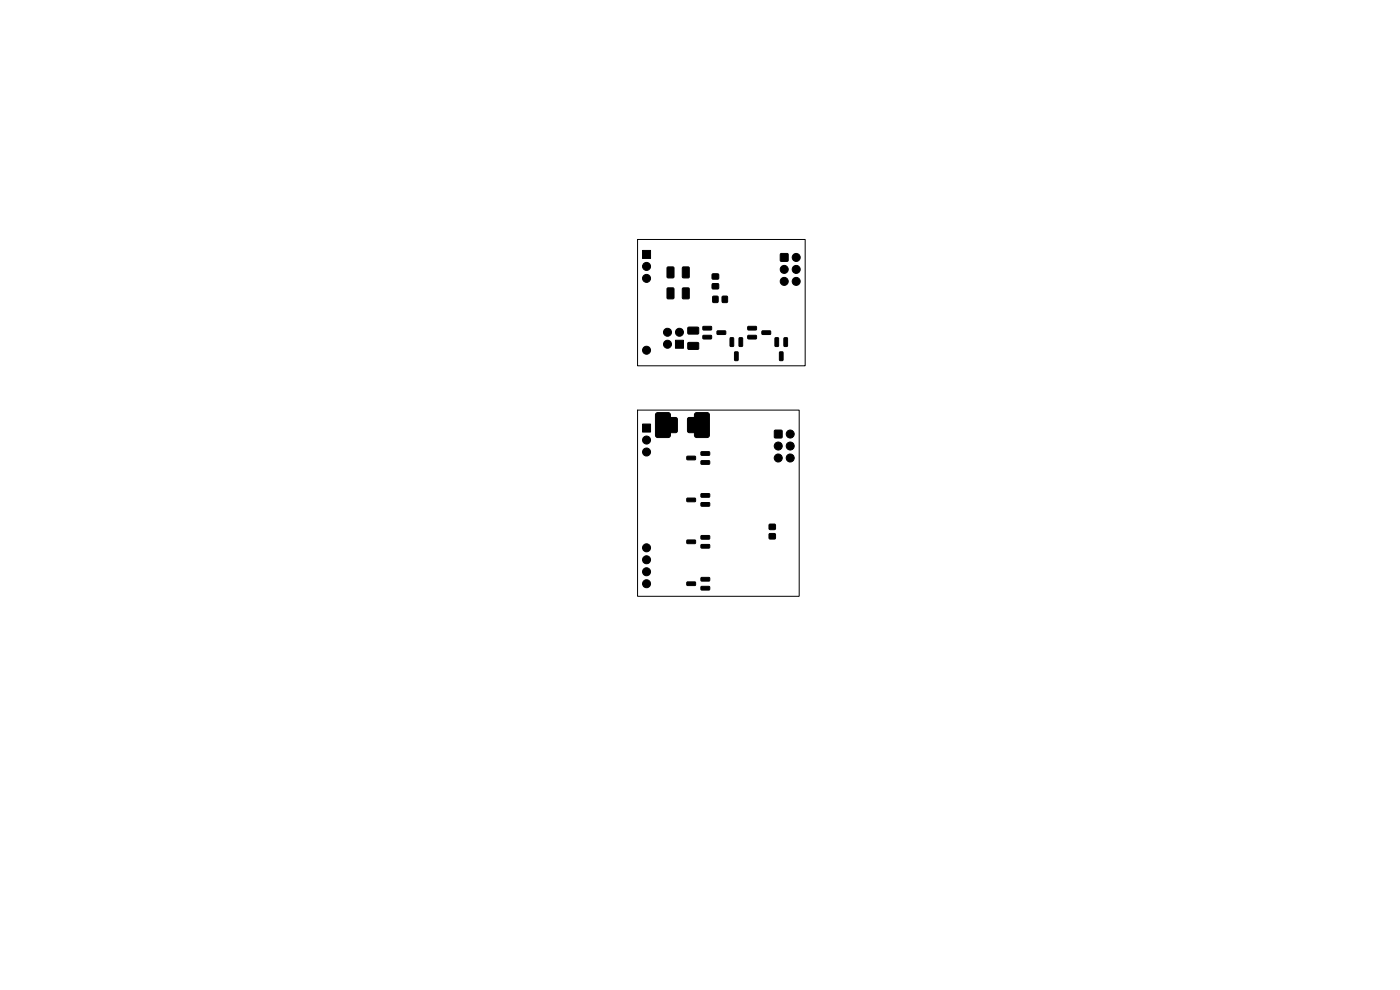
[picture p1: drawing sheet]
<svg xmlns="http://www.w3.org/2000/svg" width="297mm" height="210mm" viewBox="0 0 297 210" stroke-linecap="round" stroke-linejoin="round" font-family="sans-serif">
<g fill="#000" stroke="#000" stroke-width=".21">
<path d="M136.3 53.1h1.7v1.7h-1.7zM141.6 56.7l1.1-.1 .3 .2v1.9l-.2 .2-1.1 .1-.2-.2zM144.8 56.7l1.2-.1 .2 .2v1.9l-.1 .2-1.1 .1-.2-.2zM151.1 58.1h1.3v1.1h-1.3zM165.6 53.8h1.5v1.6h-1.5zM141.6 61.1h1.1l.3 .1v2l-.2 .2h-1.1l-.2-.1zM144.8 61.1h1.2l.2 .1v2l-.1 .2h-1.1l-.2-.1zM143.3 72.2h1.7v1.7h-1.7zM146 72.7l2.1-.1 .1 .3v1.1l-.2 .1h-2l-.1-.2zM146 69.5l2.1-.1 .1 .2v1.1l-.2 .2h-2l-.1-.3zM149.1 71.2l1.8-.1 .1 .7-.2 .1h-1.6l-.1-.2zM149.1 69.3l1.8-.1 .1 .7-.2 .1h-1.6l-.1-.2z"/>
<path d="M151.2 62.9h1.1v1.2h-1.1zM151.1 60.2h1.3v1h-1.3zM152.1 70.2h1.8l.1 .6-.2 .2-1.6-.1-.1-.1zM153.2 62.9h1.1v1.2h-1.1zM154.9 71.7l.6-.1 .1 .1 .1 1.6-.2 .2-.6-.1zM155.9 74.7l.5-.1 .2 .1v1.6l-.1 .2-.7-.1zM156.8 71.7l.6-.1 .1 .1 .1 1.6-.2 .2-.6-.1zM158.7 71.2l1.7-.1 .1 .7-.2 .1h-1.6l-.1-.2zM158.7 69.3l1.7-.1 .1 .7-.2 .1h-1.6l-.1-.2zM161.7 70.2h1.7l.1 .6-.2 .2-1.6-.1-.1-.1zM164.4 71.7l.6-.1 .2 .1v1.6l-.1 .2-.7-.1zM165.4 74.7l.5-.1 .2 .1v1.6l-.1 .2-.6-.1z"/>
<path d="M166.3 71.7l.6-.1 .2 .1v1.6l-.1 .2-.7-.1zM136.3 90h1.7v1.7h-1.7zM139.2 87.7l.3-.2h2.3l.4 .3v4.5l-.2 .5h-2.5l-.4-.2v-4.6zM141.8 88.7l.3-.1h1.2l.3 .1 .1 2.7-.1 .3-1.5 .1-.3-.2zM145.9 88.7l.3-.1h1.3l.3 .1v2.7l-.1 .3-1.5 .1-.3-.2zM147.5 87.7l.3-.2h2.2l.4 .3 .1 4.5-.3 .5h-2.4l-.4-.2-.1-4.6zM145.7 96.8h1.8l.1 .6-.2 .2-1.6-.1-.1-.1zM148.7 95.9l1.8-.1 .1 .7-.2 .1h-1.6l-.1-.2zM148.7 97.8l1.8-.1 .1 .7-.2 .1h-1.6l-.1-.2zM164.3 91.3h1.6v1.6h-1.6zM145.7 114.6h1.8l.1 .6-.2 .1h-1.6l-.1-.2zM145.7 105.7h1.8l.1 .6-.2 .1h-1.6l-.1-.2z"/>
<path d="M148.7 113.6h1.8l.1 .7-.2 .1h-1.6l-.1-.2zM148.7 115.5h1.8l.1 .7-.2 .1h-1.6l-.1-.2zM148.7 104.8l1.8-.1 .1 .7-.2 .1h-1.6l-.1-.2zM148.7 106.7l1.8-.1 .1 .7-.2 .1h-1.6l-.1-.2zM163.2 113.2h1.3v1.1h-1.3zM163.2 111.2h1.3v1.1h-1.3zM145.7 123.5l1.8-.1 .1 .7-.2 .1h-1.6l-.1-.2zM148.7 122.5h1.8l.1 .7-.2 .1h-1.6l-.1-.2zM148.7 124.4h1.8l.1 .7-.2 .1h-1.6l-.1-.2z"/>
<circle cx="137.2" cy="59.1" r=".5"/>
<circle cx="137.2" cy="54" r=".5"/>
<circle cx="137.2" cy="56.5" r=".5"/>
<circle cx="137.2" cy="56.5" r=".85"/>
<circle cx="137.2" cy="59.1" r=".85"/>
<circle cx="166.4" cy="54.6" r=".5"/>
<circle cx="166.4" cy="57.2" r=".5"/>
<circle cx="166.4" cy="59.7" r=".5"/>
<circle cx="166.4" cy="57.1" r=".85"/>
<circle cx="166.4" cy="59.7" r=".85"/>
<circle cx="168.9" cy="54.6" r=".5"/>
<circle cx="168.9" cy="59.7" r=".5"/>
<circle cx="168.9" cy="57.2" r=".5"/>
<circle cx="168.9" cy="57.1" r=".85"/>
<circle cx="168.9" cy="59.7" r=".85"/>
<circle cx="168.9" cy="54.6" r=".85"/>
<circle cx="137.2" cy="74.3" r=".5"/>
<circle cx="137.2" cy="74.3" r=".85"/>
<circle cx="141.6" cy="70.5" r=".5"/>
<circle cx="141.6" cy="73" r=".5"/>
<circle cx="141.6" cy="70.5" r=".85"/>
<circle cx="141.6" cy="73" r=".85"/>
<circle cx="144.1" cy="70.5" r=".5"/>
<circle cx="144.1" cy="73" r=".5"/>
<circle cx="144.1" cy="70.5" r=".85"/>
<circle cx="137.2" cy="95.9" r=".5"/>
<circle cx="137.2" cy="93.3" r=".5"/>
<circle cx="137.2" cy="90.8" r=".5"/>
<circle cx="137.2" cy="93.3" r=".85"/>
<circle cx="137.2" cy="95.9" r=".85"/>
<circle cx="165.1" cy="94.6" r=".5"/>
<circle cx="165.1" cy="97.2" r=".5"/>
<circle cx="165.1" cy="92.1" r=".5"/>
<circle cx="165.1" cy="94.6" r=".85"/>
<circle cx="165.1" cy="97.2" r=".85"/>
<circle cx="167.6" cy="94.6" r=".5"/>
<circle cx="167.6" cy="92.1" r=".5"/>
<circle cx="167.6" cy="97.2" r=".5"/>
<circle cx="167.6" cy="94.6" r=".85"/>
<circle cx="167.6" cy="97.2" r=".85"/>
<circle cx="167.6" cy="92.1" r=".85"/>
<circle cx="137.2" cy="116.2" r=".5"/>
<circle cx="137.2" cy="118.7" r=".5"/>
<circle cx="137.2" cy="116.2" r=".85"/>
<circle cx="137.2" cy="118.7" r=".85"/>
<circle cx="137.2" cy="123.8" r=".5"/>
<circle cx="137.2" cy="121.3" r=".5"/>
<circle cx="137.2" cy="121.3" r=".85"/>
<circle cx="137.2" cy="123.8" r=".85"/>
</g>
<path d="M135.3 50.8h35.5v26.8h-35.5zM135.3 87h34.2v39.5h-34.2z" fill="none" stroke="#000" stroke-width=".21"/>
</svg>
